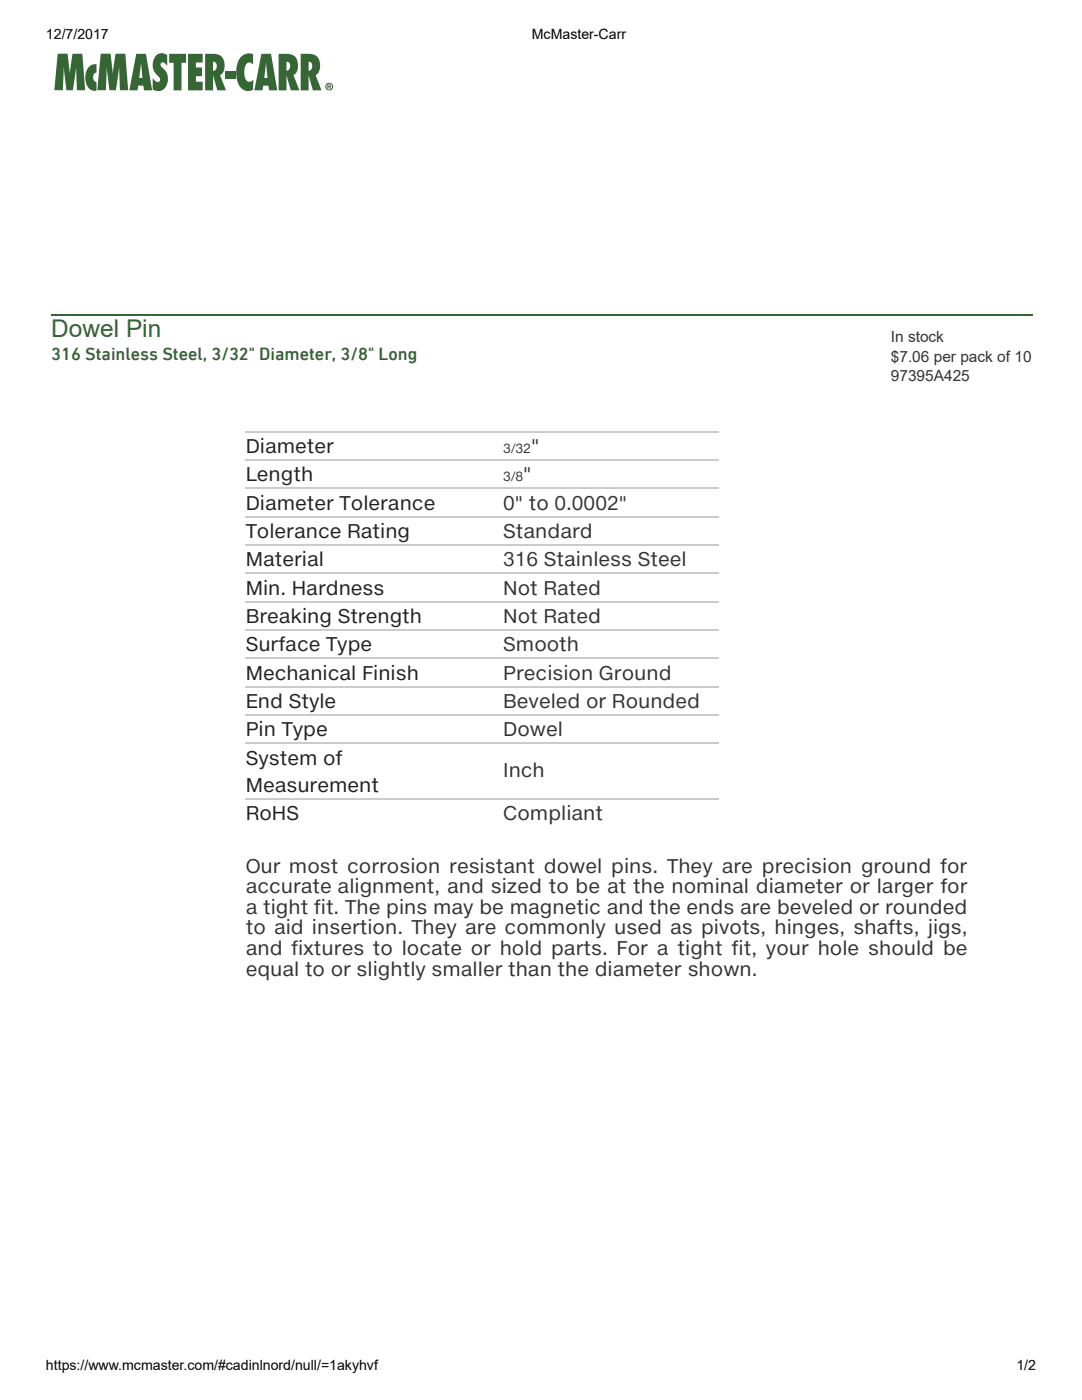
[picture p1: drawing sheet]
<svg xmlns="http://www.w3.org/2000/svg" width="216mm" height="279mm" viewBox="0 0 216 279" stroke-linecap="round" stroke-linejoin="round" font-family="sans-serif">
<defs><g id="words">
<text font-size="4.9" fill="#363" x="10.2" y="67.3">Dowel Pin</text>
<g font-size="3.9" fill="#222">
<text x="49" y="90.4">Diameter</text>
<text x="49" y="96">Length</text>
<text x="49" y="101.7">Diameter Tolerance</text>
<text x="49" y="107.4">Tolerance Rating</text>
<text x="49" y="113">Material</text>
<text x="49" y="118.7">Min. Hardness</text>
<text x="49" y="124.3">Breaking Strength</text>
<text x="49" y="130">Surface Type</text>
<text x="49" y="135.6">Mechanical Finish</text>
<text x="49" y="141.3">End Style</text>
<text x="49" y="146.9">Pin Type</text>
<text x="49" y="152.6">System of</text>
<text x="49" y="158">Measurement</text>
<text x="49" y="163.6">RoHS</text>
</g>
<g font-size="3.9" fill="#333">
<text x="106" y="90.4">&quot;</text>
<text x="100.4" y="101.7">0&quot; to 0.0002&quot;</text>
<text x="104.4" y="96">&quot;</text>
<text x="100.4" y="107.4">Standard</text>
<text x="100.4" y="113">316 Stainless Steel</text>
<text x="100.4" y="118.7">Not Rated</text>
<text x="100.4" y="124.3">Not Rated</text>
<text x="100.4" y="130">Smooth</text>
<text x="100.4" y="135.6">Precision Ground</text>
<text x="100.4" y="141.3">Beveled or Rounded</text>
<text x="100.4" y="146.9">Dowel</text>
<text x="100.4" y="155.1">Inch</text>
<text x="100.4" y="163.6">Compliant</text>
<text x="49" y="174.2">Our most corrosion resistant dowel pins. They are precision ground for</text>
<text x="49" y="178.3">accurate alignment, and sized to be at the nominal diameter or larger for</text>
<text x="49" y="182.4">a tight fit. The pins may be magnetic and the ends are beveled or rounded</text>
<text x="49" y="186.5">to aid insertion. They are commonly used as pivots, hinges, shafts, jigs,</text>
<text x="49" y="190.6">and fixtures to locate or hold parts. For a tight fit, your hole should be</text>
<text x="49" y="194.7">equal to or slightly smaller than the diameter shown.</text>
</g>
<text font-size="3.6" fill="#363" x="10.2" y="71.9">316 Stainless Steel, 3/32&quot; Diameter, 3/8&quot; Long</text>
<g font-size="3.1" fill="#333">
<text x="177.8" y="68.3">In stock</text>
<text x="177.8" y="72.2">$7.06 per pack of 10</text>
<text x="177.8" y="76">97395A425</text>
</g>
<g font-size="2.8">
<text x="9.2" y="7.8">12/7/2017</text>
<text x="106.1" y="7.8">McMaster-Carr</text>
<text x="9.2" y="273.4">https://www.mcmaster.com/#cadinlnord/null/=1akyhvf</text>
<text x="202.8" y="273.4">1/2</text>
</g>
<g font-size="2.6" fill="#333">
<text x="100.4" y="90.4">3/32</text>
<text x="100.4" y="96">3/8</text>
</g>
</g></defs>
<path d="M10.2 62.8h195.8" fill="none" stroke="#363" stroke-width=".26"/>
<g fill="none" stroke="#cbcbcb" stroke-width=".26">
<path d="M49 97.5h94.3M49 86.2h94.3M49 91.8h94.3M49 114.4h94.3M49 108.8h94.3M49 103.1h94.3M49 137h94.3M49 131.4h94.3M49 125.7h94.3M49 120.1h94.3M49 159.4h94.3M49 148.3h94.3"/>
<path d="M49 142.7h94.3"/>
</g>
<g fill="#fff">
<path d="M11.8 24.1h194.2v38.5h-194.2z"/>
<path d="M10.2 10.2h195.8v8.3h-195.8z"/>
</g>
<g fill="#346734">
<path d="M11.5 10.7h2l.4 3.9 .6-3.9h1.9l.6 7.3h-1.7l-.1-4.6-.7 4.6h-1.2l-.6-4.6-.2 4.6h-1.7z"/>
<path d="M17.7 13.4a1.63 1.63 0 0 1 1.6-.6v1.7a.98 .98 0 0 0-.7 .9 .98 .98 0 0 0 .7 1v1.7a1.92 1.92 0 0 1-2.2-2.1 3.4 3.4 0 0 1 .6-2.6z"/>
<path d="M20.1 10.7h2l.4 3.9 .6-3.9h1.9l.6 7.3h-1.7l-.1-4.6-.7 4.6h-1.3l-.5-4.6-.2 4.6h-1.7z"/>
<path d="M44.9 14.1h2.1v1.6h-2.1z"/>
<path d="M31.2 11.1a1.72 1.72 0 0 1 2.2-.1v2.2l-.2-.3a.7 .7 0 0 0-1.1-.3 1.3 1.3 0 0 0 .8 1.4 2.73 2.73 0 0 1-.7 4.1l-.8 .1-.9-.3v-2.3a.88 .88 0 0 0 1.4 .6v-.5l-.2-.4a2.89 2.89 0 0 1-.5-4.2z"/>
<path d="M33.8 10.7h3.3v1.8h-.9v5.5h-1.6v-5.5h-.8z"/>
<path d="M37.5 10.7h2.9v1.8h-1.3v1h1.2v1.7h-1.2v1.1h1.3v1.7h-2.9z"/>
<path d="M48.1 11.3a2.12 2.12 0 0 1 2.4-.5v2.1a.88 .88 0 0 0-1-.4 .88 .88 0 0 0-.6 .9l-.2 1a2.28 2.28 0 0 0 .6 1.8 .93 .93 0 0 0 1.3-.3l-.1 2a2.09 2.09 0 0 1-3.1-1.6 5.4 5.4 0 0 1 .7-5z"/>
<path d="M27.2 10.7h1.9l1.3 7.3h-1.7l-.1-.9h-1l-.2 .9h-1.6zM28.1 12.5l-.3 3h.6z"/>
<path d="M40.9 10.7a4.1 4.1 0 0 1 3.4 .7 2.57 2.57 0 0 1-.4 3.6l1.2 3h-1.7l-.9-3v3h-1.6zM42.5 12.3v1.8a.92 .92 0 0 0 .8-.9 .92 .92 0 0 0-.8-.9z"/>
<path d="M52.2 10.7h1.9l1.2 7.3h-1.6l-.1-.9h-1.1l-.1 .9h-1.6zM53.1 12.5l-.4 3h.7z"/>
<path d="M55.6 10.7a4.1 4.1 0 0 1 3.4 .7 2.57 2.57 0 0 1-.4 3.6l1.1 3h-1.7l-.9-3 .1 3h-1.6zM57.2 12.3v1.8a.92 .92 0 0 0 .7-.9 .92 .92 0 0 0-.7-.9z"/>
<path d="M60 10.7a4.1 4.1 0 0 1 3.4 .7 2.57 2.57 0 0 1-.4 3.6l1.1 3h-1.7l-.8-3v3h-1.6zM61.6 12.3v1.8a.92 .92 0 0 0 .7-.9 .92 .92 0 0 0-.7-.9z"/>
<path d="M64.9 17.3a.8 .8 0 0 1 1.6 0 .8 .8 0 0 1-1.6 0zM65.1 17.3a.6 .6 0 0 0 1.2 0 .6 .6 0 0 0-1.2 0zM65.3 16.9l.8 .1-.1 .3h-.1l.2 .4h-.3l-.1-.3h-.2v.3h-.2zM65.5 17v.2h.4l-.1-.2z"/>
</g>
<use href="#words"/>
</svg>
